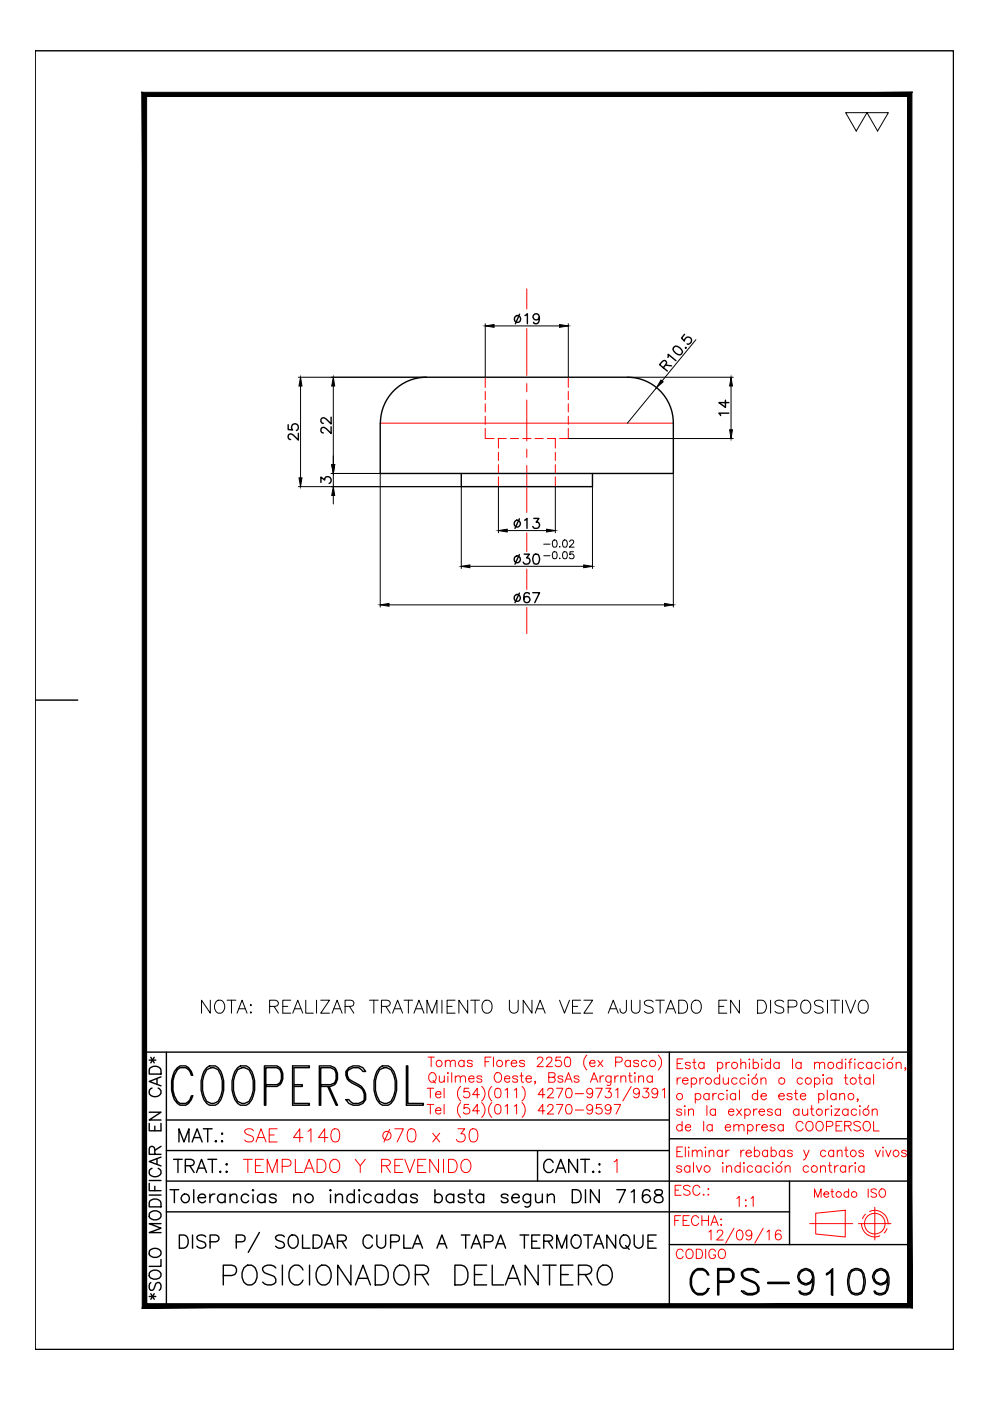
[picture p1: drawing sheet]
<svg xmlns="http://www.w3.org/2000/svg" width="210mm" height="297mm" viewBox="0 0 210 297" stroke-linecap="round" stroke-linejoin="round" font-family="sans-serif">
<!-- layer: CL -->
<path d="M111.7 61.2v4.3M111.7 69.7v9.9M111.7 81.3v1.8M111.7 84.8v8.7M111.7 95.2v1.8M111.7 98.7v9.9M111.7 113v3.9M111.7 120.7v4.3M111.7 128.8v5.5" fill="none" stroke="#f00" stroke-width=".21"/>
<!-- layer: OC -->
<g fill="none" stroke="#f00" stroke-width=".21">
<path d="M102.9 80v2.1M120.5 80v2.1M102.9 83v1.7M102.9 85.6v1.7M102.9 88.2v1.8M102.9 90.8v2.2h1.8M105.6 93h1.7M105.7 93v2M105.7 95.9v1.7M105.7 98.5v1.8M108.2 93h1.8M110.8 93h1.8"/>
<path d="M113.4 93h1.8M116 93h1.8M117.7 93v2M117.7 95.9v1.7M117.7 98.5v1.8M120.5 83v1.7M120.5 85.6v1.7M120.5 88.2v1.8M120.5 90.8v2.2h-1.9M105.7 101.1v2.1M117.7 101.1v2.1"/>
</g>
<!-- layer: 0 -->
<g fill="none" stroke="#000" stroke-width=".3">
<path d="M7.5 10.8h194.7v275.3h-194.7zM80.6 89.7v10.7h62.2v-10.7M142.8 89.7a9.7 9.7 0 0 0-9.8-9.7h-42.6a9.7 9.7 0 0 0-9.7 9.7M97.8 100.4v2.8h27.8v-2.8M7.5 148.4h9M30.6 223.1h162.3v53.7h-162.3zM31.6 238.2v1.5h2.5v-1.5M31.6 235.8h2.5l-2.5 1.7h2.5M31.6 224.8h1.4M31.7 226.5a1.43 1.43 0 0 1 2.4 .4v.8h-2.5zM32 224.2l.7 1.2M32.2 230.7a.94 .94 0 0 0-.6 1 .94 .94 0 0 0 1 .8 1.12 1.12 0 0 0 1.2-.2 1.12 1.12 0 0 0 .2-1.2l-.5-.4"/>
<path d="M32.7 224.2l-.7 1.2M32.8 238.8v.9M33.3 228.7v1.2M34.1 228.3l-2.5 1 2.5 .9M35.3 237.5h106.6M35.3 223.1v53.7M37.6 226.4l.6-.4a2.21 2.21 0 0 1 2.7 2h-.3l-.3-.8-.9-.8h-1.2l-.6 .4a6.1 6.1 0 0 0 0 6.7l.6 .4h1.2l.9-.8 .3-.8h.3a2.08 2.08 0 0 1-3.3 1.6 6.1 6.1 0 0 1 0-7.5zM43.1 239.3h1.9M43.8 226.4l.6-.4a2.22 2.22 0 0 1 2.7 2 6.4 6.4 0 0 1-.9 5.9l-.6 .4a2.22 2.22 0 0 1-2.7-2 6.4 6.4 0 0 1 .9-5.9zM43.8 226.8l1-.4h.6l.8 .4a6.3 6.3 0 0 1 0 6.7l-.8 .4h-.6l-1-.4a6.3 6.3 0 0 1 0-6.7zM44 239.3v2.8M50.4 226.4l.6-.4a2.22 2.22 0 0 1 2.7 2 6.4 6.4 0 0 1-.9 5.9l-.6 .4a2.22 2.22 0 0 1-2.7-2 6.4 6.4 0 0 1 .9-5.9z"/>
<path d="M50.4 226.8l.9-.4h.6l.9 .4a6.3 6.3 0 0 1 0 6.7l-.9 .4h-.6l-.9-.4a6.3 6.3 0 0 1 0-6.7zM56.4 230h2.3l.7-.4 .3-.8v-1.2l-.3-.8-.7-.4h-2.3v7.9h-.3v-8.3h2.6a2.48 2.48 0 0 1 0 4.3h-2.3M62 226h3.6v.4h-3.3v7.5h3.3v.4h-3.6zM62.3 230h1.8v.3h-1.8M68 230h2.1l.9-.4 .3-.8v-1.2l-.3-.8-.9-.4h-2.1v7.9h-.3v-8.3h2.4a2.29 2.29 0 0 1 1.2 3.6l-.3 .4-.9 .3h-2.1M69.5 230.3l1.8 4h.3l-1.8-4M74 226.4a2.41 2.41 0 0 1 3.5 .8h-.6l-.3-.4a2.08 2.08 0 0 0-3 .4v.8l.4 .8 2 1.2a2.94 2.94 0 0 1 1.5 3.1 2.37 2.37 0 0 1-4.2 0h.7l.3 .4a2.02 2.02 0 0 0 2.9-.4 2.39 2.39 0 0 0-1.2-2.8l-1.4-.7a2.16 2.16 0 0 1-1.3-2.4zM80.5 226.4l.6-.4a2.22 2.22 0 0 1 2.7 2 6.4 6.4 0 0 1-.9 5.9l-.6 .4a2.22 2.22 0 0 1-2.7-2 6.4 6.4 0 0 1 .9-5.9zM80.5 226.8l.9-.4h.6l.9 .4a6.3 6.3 0 0 1 0 6.7l-.9 .4h-.6l-.9-.4a6.3 6.3 0 0 1 0-6.7zM86.2 226h.3v7.9h3.3v.4h-3.6zM141.9 223.1v53.7M31.6 250.9v1.5h2.5"/>
<path d="M31.6 253.4h2.5M31.6 250.3h2.5M31.7 257.2a1.49 1.49 0 0 1 2.4 .2 1.33 1.33 0 0 1-.9 1.3 1.33 1.33 0 0 1-1.5-.5zM31.7 254.7a1.43 1.43 0 0 1 2.4 .4v.8h-2.5zM32.2 247.7a.91 .91 0 0 0-.6 1 .91 .91 0 0 0 1 .8 1.12 1.12 0 0 0 1.2-.3 1.12 1.12 0 0 0 .2-1.2l-.5-.3M32.8 244.7v-1.1a.61 .61 0 0 0-1-.4l-.2 .4v1.1h2.5M32.8 251.5v.9M33.3 245.7v1.2M34.1 259.4h-2.5l2.5 1-2.5 .9h2.5M34.1 245.3l-2.5 1 2.5 .9M34.1 243l-1.3 .9M35.3 256.9h132.1"/>
<path d="M35.3 250.4h157.6M35.3 243.9h106.6M36 252.2h1.9M36.8 245.8h1.8M37 252.2v2.8M37.7 245.8v2.8M37.9 242.1v-2.8l1.1 2.8 1.1-2.8v2.8M39.3 247.2l1.6-.2a.66 .66 0 0 0 0-1l-.4-.2h-1.2v2.8M40.2 247.2l1 1.4M40.7 242.1l1.1-2.8 1.1 2.8M41.1 252.2v2.8M41.1 241.2h1.3"/>
<path d="M41.7 248.6l1-2.8 1.1 2.8M42 253.9h1.6a.81 .81 0 0 0-1-.8 .81 .81 0 0 0-.6 1.1 .85 .85 0 0 0 .7 .8 .85 .85 0 0 0 .9-.4M42.1 247.7h1.3M44.1 245.8h1.8M44.5 253.2v1.8M45 245.8v2.8M45.6 253.2a.92 .92 0 0 0-1.1 .7M45.6 242l.2-.1 .1 .1-.1 .1zM46.6 248.5l.1-.2 .1 .2-.1 .1zM47 240.4l.1-.1 .1 .1-.1 .1zM47 242l.1-.1 .1 .1-.1 .1zM47.7 253.5a.9 .9 0 0 0-1.3-.1 .9 .9 0 0 0 0 1.3 .9 .9 0 0 0 1.3-.1"/>
<path d="M47.7 253.2v1.8M47.9 246.9l.2-.2 .1 .2-.1 .1zM47.9 248.5l.2-.2 .1 .2-.1 .1zM48.8 253.7l.6-.5 .7 .1 .1 1.7M48.8 253.2v1.8M52.7 253.5a.88 .88 0 0 0-1.3-.1 .88 .88 0 0 0 0 1.3 .88 .88 0 0 0 1.3-.1M53.7 252.2l.1 .2-.1 .1-.2-.1zM53.7 253.3v1.7M56.2 253.5a.9 .9 0 0 0-1.3-.1 .9 .9 0 0 0 0 1.3 .9 .9 0 0 0 1.3-.1M56.2 253.2v1.8M58.6 253.5a.84 .84 0 0 0-1.5 0l.1 .3 1.2 .4 .2 .4a.84 .84 0 0 1-1.5 0M62.3 253.7l.6-.5 .7 .1 .1 1.7"/>
<path d="M62.3 253.2v1.8M70.1 252.2l.1 .2-.1 .1-.2-.1zM70.1 253.3v1.7M71.1 253.7l.7-.5 .7 .1 .1 1.7M71.1 253.2v1.8M75.1 253.5a.88 .88 0 0 0-1.3-.1 .88 .88 0 0 0 0 1.3 .88 .88 0 0 0 1.3-.1M75.1 252.2v2.8M76.2 252.2l.1 .2-.1 .1-.2-.1zM76.2 253.3v1.7M78.7 253.5a.9 .9 0 0 0-1.3-.1 .9 .9 0 0 0 0 1.3 .9 .9 0 0 0 1.3-.1M81.1 253.5a.88 .88 0 0 0-1.3-.1 .88 .88 0 0 0 0 1.3 .88 .88 0 0 0 1.3-.1M81.1 253.2v1.8"/>
<path d="M83.6 253.5a.9 .9 0 0 0-1.3-.1 .9 .9 0 0 0 0 1.3 .9 .9 0 0 0 1.3-.1M83.6 252.2v2.8M86.1 253.5a.9 .9 0 0 0-1.3-.1 .9 .9 0 0 0 0 1.3 .9 .9 0 0 0 1.3-.1M86.1 253.2v1.8M88.5 253.5a.84 .84 0 0 0-1.4 0l.1 .3 1.2 .4 .1 .4a.84 .84 0 0 1-1.4 0M92.2 253.5a.88 .88 0 0 1 1.3-.1 .88 .88 0 0 1 0 1.3 .88 .88 0 0 1-1.3-.1M92.2 252.2v2.8M96.2 253.5a.9 .9 0 0 0-1.3-.1 .9 .9 0 0 0 0 1.3 .9 .9 0 0 0 1.3-.1M96.2 253.2v1.8M98.6 253.5a.84 .84 0 0 0-1.5 0l.2 .3 1.1 .4 .2 .4a.84 .84 0 0 1-1.5 0M99.2 253.2h1M99.6 252.2v2.3l.2 .4 .5 .1"/>
<path d="M102.5 253.5a.9 .9 0 0 0-1.3-.1 .9 .9 0 0 0 0 1.3 .9 .9 0 0 0 1.3-.1M102.5 253.2v1.8M107.7 253.5a.84 .84 0 0 0-1.4 0l.1 .3 1.2 .4 .1 .4a.84 .84 0 0 1-1.4 0M108.5 253.9h1.6a.68 .68 0 0 0-.5-.7 .89 .89 0 0 0-1.1 1.1 .89 .89 0 0 0 1.6 .3M112.5 253.2v2.1a.75 .75 0 0 1-1.2 .5M112.5 253.5a.9 .9 0 0 0-1.3-.1 .9 .9 0 0 0 0 1.3 .9 .9 0 0 0 1.3-.1M113.6 253.2l.1 1.7 .7 .1 .6-.5M114 243.9v6.5M115 253.2v1.8M116 253.7l.7-.5 .7 .1 .1 .4v1.3M116 253.2v1.8M117.3 246.5a.95 .95 0 0 0-1.5-.5 1.58 1.58 0 0 0 .3 2.6 .97 .97 0 0 0 1.2-.6"/>
<path d="M117.8 248.6l1.1-2.8 1 2.8M118.2 247.7h1.3M121.3 252.2h1a1.46 1.46 0 0 1 .9 1.4 1.46 1.46 0 0 1-.9 1.4h-1zM122.4 245.8v2.8l-1.8-2.8v2.8M123.1 245.8h1.9M124.1 245.8v2.8M124.1 252.2v2.8M125.6 248.5l.2-.2 .1 .2-.1 .1zM127 246.9l.1-.2 .1 .2-.1 .1zM127 248.5l.1-.2 .1 .2-.1 .1zM127.1 252.2v2.8l-1.9-2.8v2.8M130.8 252.2h1.8l-1.3 2.8"/>
<path d="M133.8 252.7l.7-.5v2.8M137.8 252.6a.79 .79 0 0 0-.8-.4 .79 .79 0 0 0-.7 .5 2.08 2.08 0 0 0 .3 2.2 .87 .87 0 0 0 1.3-.4 .87 .87 0 0 0-.6-1.2 .87 .87 0 0 0-1.1 .8M139 252.4l-.2 .5a1.53 1.53 0 0 0 1.4 .6 .76 .76 0 0 1 .4 .9 .76 .76 0 0 1-.7 .6 .93 .93 0 0 1-1.2-.5 .87 .87 0 0 1 .8-1.1l.6-.1a.58 .58 0 0 0 .2-.9l-.4-.2zM141.9 241.4h51M167.4 250.4v13.5M31.6 274.9h1.4M31.7 269.8a1.46 1.46 0 0 1 2.4 .2 1.33 1.33 0 0 1-.9 1.2 1.33 1.33 0 0 1-1.5-.5zM31.7 265.1a1.49 1.49 0 0 1 2.4 .3 1.33 1.33 0 0 1-.9 1.2 1.33 1.33 0 0 1-1.5-.5zM32 271.9a1.12 1.12 0 0 0 0 1.7 .6 .6 0 0 0 .7-.5l.2-.7a.59 .59 0 0 1 .5-.5 .59 .59 0 0 1 .6 .3 1.07 1.07 0 0 1-.2 1.4M32 274.3l.7 1.2M32.7 274.3l-.7 1.2M34.1 267.1v1.4h-2.5"/>
<path d="M38 261.8h1a1.49 1.49 0 0 1 .9 1.4 1.49 1.49 0 0 1-.9 1.4h-1zM40.8 261.8v2.8M43.6 262.2a1.27 1.27 0 0 0-1.8 0 .69 .69 0 0 0 .5 .8l.8 .3a.68 .68 0 0 1 .5 .5 .68 .68 0 0 1-.2 .7 1.21 1.21 0 0 1-1.6-.3M44.5 263.3h1.2a.72 .72 0 0 0 .7-.5 .72 .72 0 0 0-.2-.7l-.5-.3h-1.2v2.8M47.3 270.4h1.8a1.12 1.12 0 0 0 .8-1.8l-.8-.4h-1.8v4.2M50.1 263.3l1.6-.1a.76 .76 0 0 0 0-1.2l-1.6-.2v2.8M51.7 268.8a1.43 1.43 0 0 1 1.4-.6 1.43 1.43 0 0 1 1.2 1.1 2.4 2.4 0 0 1-1 3.1 1.67 1.67 0 0 1-2-1.6v-1zM55 261.3l-2.4 4.2M58.5 268.8a1.84 1.84 0 0 0-2.8 0 1.06 1.06 0 0 0 .8 1.2l1.2 .4a1.02 1.02 0 0 1 .7 .8 1.02 1.02 0 0 1-.3 1 1.95 1.95 0 0 1-2.4-.4M59.9 268.2v4.2M60.3 262.2a1.27 1.27 0 0 0-1.9 0 .68 .68 0 0 0 .6 .8l.8 .3a.7 .7 0 0 1 .2 1.2 1.21 1.21 0 0 1-1.6-.3M61.4 262.2a1.04 1.04 0 0 1 1.1-.3 1.04 1.04 0 0 1 .7 1 1.21 1.21 0 0 1-.3 1.3 1.21 1.21 0 0 1-1.3 .3 1.74 1.74 0 0 1-.2-2.3z"/>
<path d="M64.1 261.8v2.8h1.6M64.2 269.3a1.52 1.52 0 0 0-1.7-1.1 1.52 1.52 0 0 0-1.2 1.6 2.27 2.27 0 0 0 1.2 2.6 1.49 1.49 0 0 0 1.7-1M65.6 268.2v4.2M66.4 261.8h.9a1.49 1.49 0 0 1 1 1.4 1.49 1.49 0 0 1-1 1.4h-.9zM67.4 268.8a1.43 1.43 0 0 1 1.4-.6 1.43 1.43 0 0 1 1.2 1.1 2.4 2.4 0 0 1-1 3.1 1.67 1.67 0 0 1-2-1.6v-1zM68.8 264.6l1-2.8 1.1 2.8M69.2 263.7h1.3M71.6 263.2l1.6-.2a.65 .65 0 0 0 0-1l-1.6-.2v2.8M72.5 263.2l.9 1.4M74.4 268.2v4.2l-2.8-4.2v4.2M75.4 272.4l1.6-4.2 1.5 4.2M76 271h1.9"/>
<path d="M79 262.5a1.03 1.03 0 0 0-1.2-.7 1.03 1.03 0 0 0-.8 1.1 1.34 1.34 0 0 0 1.3 1.7l.7-.6M79.6 268.2h1.3a2.28 2.28 0 0 1 1 3.6l-.4 .4-.6 .2h-1.3zM79.9 261.8v2a.94 .94 0 0 0 .9 .8 .94 .94 0 0 0 1-.8v-2M82.8 263.3l1.6-.1a.76 .76 0 0 0 0-1.2l-1.6-.2v2.8M83.9 268.8a1.44 1.44 0 0 1 1.4-.6 1.44 1.44 0 0 1 1.2 1.1 2.36 2.36 0 0 1-1 3.1 1.94 1.94 0 0 1-2-2.6zM85.6 261.8v2.8h1.6M87.5 264.6l1-2.8 1.1 2.8M87.9 263.7h1.3M88.1 270.2h1.8l.6-.2a.97 .97 0 0 0 0-1.6l-.6-.2h-1.8v4.2M89.5 270.2l1.4 2.2M92.6 264.6l1.1-2.8 1.1 2.8M93 263.7h1.3"/>
<path d="M96.4 268.2h1.4a2.28 2.28 0 0 1 1 3.6l-.4 .4-.6 .2h-1.4zM97.8 261.8h1.8M98.7 261.8v2.8M99.9 264.6l1.1-2.8 1 2.8M100.3 263.7h1.3M100.6 270.2h1.6M102.7 263.3l1.6-.1a.73 .73 0 0 0 .2-.8 .73 .73 0 0 0-.6-.6h-1.2v2.8M103.2 268.2h-2.6v4.2h2.6M104.4 268.2v4.2h2.4M105.1 264.6l1-2.8 1.1 2.8M105.5 263.7h1.3M107.2 272.4l1.6-4.2 1.5 4.2"/>
<path d="M107.8 271h1.9M110.3 261.8h1.8M111.2 261.8v2.8M112.7 263.2h1.1M114.1 268.2v4.2l-2.7-4.2v4.2M114.5 261.8h-1.8v2.8h1.8M115.1 268.2h2.8M115.3 263.2h1.2a.73 .73 0 0 0 .7-.8l-.3-.4-.4-.2h-1.2v2.8M116.2 263.2l1 1.4M116.5 268.2v4.2M118 264.6v-2.8l1.1 2.8 1.1-2.8v2.8M118.9 270.2h1.6"/>
<path d="M121.5 268.2h-2.6v4.2h2.6M121.6 262a1.04 1.04 0 0 1 1.6 .9 1.29 1.29 0 0 1-1.3 1.7 1.61 1.61 0 0 1-.3-2.6zM122.7 270.2h1.7l.6-.2a.91 .91 0 0 0 0-1.6l-.6-.2h-1.7v4.2M123.8 261.8h1.8M124.1 270.2l1.3 2.2M124.7 261.8v2.8M125.9 264.6l1-2.8 1.1 2.8M126.3 263.7h1.3M127 268.8a1.43 1.43 0 0 1 1.4-.6 1.43 1.43 0 0 1 1.2 1.1 2.4 2.4 0 0 1-1 3.1 1.67 1.67 0 0 1-2-1.6v-1zM130.5 261.8v2.8l-1.8-2.8v2.8M131.7 262.2a1.04 1.04 0 0 1 1.2-.3 1.04 1.04 0 0 1 .7 1 1.34 1.34 0 0 1-1.4 1.7l-.2-.1a1.62 1.62 0 0 1-.3-2.3zM132.6 264.1l.8 .8"/>
<path d="M134.5 261.8v2a.94 .94 0 0 0 .9 .8 .94 .94 0 0 0 .9-.8v-2M137.4 263.2h1M139.1 261.8h-1.7v2.8h1.7M141.9 263.9h51M146.9 269.8a1.89 1.89 0 0 1 1.9-.9 1.89 1.89 0 0 1 1.5 1.4h-.3l-.2-.5a1.8 1.8 0 0 0-2.4-.3 3.3 3.3 0 0 0 0 4.5 1.8 1.8 0 0 0 2.4-.3l.2-.5h.3a1.9 1.9 0 0 1-1.8 1.4 1.9 1.9 0 0 1-1.9-1.4 3.7 3.7 0 0 1 .3-3.4zM152.4 271.6h2.2l.5-.2 .2-.6v-.8l-.2-.5-.5-.2h-2.2v5.2h-.2v-5.5h2.4a1.51 1.51 0 0 1 1.1 1.4 1.51 1.51 0 0 1-1.1 1.5h-2.2M157.2 269.8a2.43 2.43 0 0 1 3.7 0h-.5a2.04 2.04 0 0 0-2.9 0v.5l.2 .5a7.1 7.1 0 0 1 2.9 1.6l.3 .5v.8a2.45 2.45 0 0 1-3.7 0h.5a1.96 1.96 0 0 0 2.9 0 1.52 1.52 0 0 0-1-1.8 2.81 2.81 0 0 1-2.4-1.6zM162.8 271.9h4.5v.2h-4.5zM169.4 271.1l.5 .8 .8 .2 1.1-.2 .5-.8M169.4 270.3l.5-.8 .8-.2 1.1 .2 .5 .8M169.6 274l.8 .2 1.4-.2M170.4 269.3a1.58 1.58 0 0 0-.8 2.3l.8 .5"/>
<path d="M171.3 269.3l.8 .5 .2 1v1.3l-.2 1.4-.6 .7M172.3 271.6a1.73 1.73 0 0 1-2.6 .4 1.73 1.73 0 0 1 0-2.6 1.73 1.73 0 0 1 2.6 .4l.3 1v1.3l-.3 1.4a1.78 1.78 0 0 1-2.7 .7l-.2-.5h.2l.3 .5M172.3 270.8l-.2 .8-.8 .5M175.2 270l.5-.2 .8-.8v5.5h-.2v-5l-1.1 .8zM180.5 269.3a1.74 1.74 0 0 1 2.6 .7 4.4 4.4 0 0 1-.5 4.2 1.79 1.79 0 0 1-2.6-.7l-.3-2.1 .3-1.4zM180.5 274l.8 .2 1.3-.2M180.5 269.5l.8-.2 1.3 .2M180.8 269.3a4.2 4.2 0 0 0 0 4.9M182.4 269.3a4.4 4.4 0 0 1 0 4.9M185.3 271.1a1.58 1.58 0 0 0 2.4 .8l.5-.8M185.3 270.3a1.58 1.58 0 0 1 2.4-.8l.5 .8M185.6 274l.8 .2 1.3-.2"/>
<path d="M186.4 269.3a1.58 1.58 0 0 0-.8 2.3l.8 .5M187.1 269.3l.8 .5a5.2 5.2 0 0 1-.5 4.4M188.2 271.6a1.73 1.73 0 0 1-2.6 .4 1.73 1.73 0 0 1 0-2.6 1.73 1.73 0 0 1 2.6 .4 4.8 4.8 0 0 1-.5 4.4l-.8 .3h-.5l-.8-.3-.3-.5h.3l.2 .5M188.2 270.8l-.3 .8-.8 .5"/>
<circle cx="39.3" cy="254.1" r=".91"/>
<circle cx="65.5" cy="254.1" r=".92"/>
</g>
<!-- layer: FI -->
<path d="M80.6 89.7h62.2" fill="none" stroke="#f00" stroke-width=".21"/>
<!-- layer: 0 -->
<path d="M30.2 19.6l.9 .9 162.3-.9zM31.1 20.5l162.3-.9-1 .9zM192.4 20.5l1 256.8v-257.7zM192.4 20.5l1 256.8-1-.9zM30.2 277.3h163.2l-1-.9zM30.2 277.3l.9-.9h161.3zM30.2 19.6v257.7l.9-.9zM30.2 19.6l.9 .9v255.9z" fill="#000" stroke="#000" stroke-width=".21"/>
<!-- layer: CO -->
<g fill="none" stroke="#000" stroke-width=".21">
<path d="M179.3 23.9h4.5l-2.3 3.9zM183.8 23.9h4.6l-2.3 3.9zM63.3 80h27M102.9 68.6v11.3M104.7 69.1h13.9M120.5 68.6v11.3M133.1 80h22.4M147.5 72l-7.1 8.7M63.7 81.8v19.5M70.7 81.8v16.7M120.6 93h34.9M139.2 82.2l-6.2 7.5"/>
<path d="M155 81.8v9.3M63.3 103.2h34.4M70.2 100.4h10.4M70.7 100.4v2.8M70.7 105v1.9M80.6 100.4v28.3M97.8 103.2v17.3M105.7 103.2v9.8M107.5 112.5h8.4M117.7 103.2v9.8M125.6 103.2v17.3M142.8 100.4v28.3"/>
<path d="M82.5 128.2h58.4M99.6 120.1h24.2M44.6 212.1v2.7l-1.9-2.7v2.7M45.8 212.4a1.04 1.04 0 0 1 1.2-.3 1.04 1.04 0 0 1 .6 1 1.23 1.23 0 0 1-.3 1.3 1.23 1.23 0 0 1-1.3 .3 1.65 1.65 0 0 1-.2-2.3zM48.1 212.1h1.9M49.1 212.1v2.7M50.3 214.8l1-2.7 1.1 2.7M50.6 213.9h1.4M53.1 213.1l.1-.1 .1 .1-.1 .1zM53.1 214.7l.1-.1 .1 .1-.1 .1zM57.2 213.4h1.1a.73 .73 0 0 0 .7-.8l-.3-.4-.4-.1h-1.1v2.7M58.1 213.4l.9 1.4"/>
<path d="M60 213.4h1M61.7 212.1h-1.7v2.7h1.7M62.1 214.8l1-2.7 1.1 2.7M62.5 213.9h1.3M64.8 212.1v2.7h1.6M67.1 212.1v2.7M68 212.1h1.9l-1.9 2.7h1.9M70.4 214.8l1.1-2.7 1 2.7M70.8 213.9h1.3M73.2 213.4l1.6-.2a.66 .66 0 0 0 0-1l-1.6-.1v2.7M74.1 213.4l.9 1.4M78.3 212.1h1.9"/>
<path d="M79.3 212.1v2.7M80.9 213.4l1.5-.2a.61 .61 0 0 0 0-1l-1.5-.1v2.7M81.8 213.4l.9 1.4M83.2 214.8l1.1-2.7 1.1 2.7M83.7 213.9h1.3M85.7 212.1h1.8M86.6 212.1v2.7M87.8 214.8l1-2.7 1.1 2.7M88.2 213.9h1.3M90.5 214.8v-2.7l1.1 2.7 1-2.7v2.7M93.7 212.1v2.7M94.8 213.4h1.1"/>
<path d="M96.5 212.1h-1.7v2.7h1.7M99.2 212.1v2.7l-1.9-2.7v2.7M99.8 212.1h1.9M100.7 212.1v2.7M102.5 212.4a1.04 1.04 0 0 1 1.1-.3 1.04 1.04 0 0 1 .7 1 1.21 1.21 0 0 1-.2 1.4 1.21 1.21 0 0 1-1.4 .2 1.77 1.77 0 0 1-.2-2.3zM108 212.1v2a.95 .95 0 0 0 .9 .7 .95 .95 0 0 0 1-.7v-2M112.8 212.1v2.7l-1.9-2.7v2.7M113.5 214.8l1-2.7 1.1 2.7M113.8 213.9h1.4M118.6 212.1l1.1 2.7 1-2.7M121.4 213.4h1.1M123.1 212.1h-1.7v2.7h1.7"/>
<path d="M123.8 212.1h1.9l-1.9 2.7h1.9M129 214.8l1-2.7 1.1 2.7M129.3 213.9h1.4M132.8 212.1v2.1a.72 .72 0 0 1-.8 .6 .72 .72 0 0 1-.5-.9M133.9 212.1v2a.92 .92 0 0 0 .9 .7 .92 .92 0 0 0 .9-.7v-2M138.5 212.4a1.25 1.25 0 0 0-1.9 0 .68 .68 0 0 0 .6 .8l.8 .3a.67 .67 0 0 1 .5 .5 .67 .67 0 0 1-.3 .7 1.35 1.35 0 0 1-1.6-.3M139 212.1h1.9M140 212.1v2.7M141.2 214.8l1-2.7 1.1 2.7M141.5 213.9h1.3M143.9 212.1h.9a1.46 1.46 0 0 1 1 1.3 1.46 1.46 0 0 1-1 1.4h-.9zM146.8 212.4a1.04 1.04 0 0 1 1.2-.3 1.04 1.04 0 0 1 .7 1 1.19 1.19 0 0 1-.3 1.3 1.19 1.19 0 0 1-1.3 .3 1.71 1.71 0 0 1-.3-2.3z"/>
<path d="M152.4 213.4h1.1M154.1 212.1h-1.7v2.7h1.7M156.8 212.1v2.7l-1.9-2.7v2.7M160.6 212.1h1a1.46 1.46 0 0 1 .9 1.3 1.46 1.46 0 0 1-.9 1.4h-1zM163.4 212.1v2.7M166.2 212.4a1.25 1.25 0 0 0-1.9 0 .77 .77 0 0 0 .6 .8l.8 .3a.67 .67 0 0 1 .5 .5 .67 .67 0 0 1-.3 .7 1.35 1.35 0 0 1-1.6-.3M167.1 213.5l1.6-.1a.76 .76 0 0 0 0-1.2l-1.6-.1v2.7M170 212.4a1.04 1.04 0 0 1 1.2-.3 1.04 1.04 0 0 1 .7 1 1.23 1.23 0 0 1-.3 1.3 1.23 1.23 0 0 1-1.3 .3 1.77 1.77 0 0 1-.3-2.3zM174.5 212.4a1.21 1.21 0 0 0-1.8 0 .69 .69 0 0 0 .5 .8l.8 .3a.67 .67 0 0 1 .5 .5 .67 .67 0 0 1-.2 .7 1.27 1.27 0 0 1-1.6-.3M175.4 212.1v2.7M176.1 212.1h1.9M177.1 212.1v2.7"/>
<path d="M178.6 212.1v2.7M179.3 212.1l1.1 2.7 1-2.7M182.2 212.4a1.04 1.04 0 0 1 1.2-.3 1.04 1.04 0 0 1 .7 1 1.23 1.23 0 0 1-.3 1.3 1.23 1.23 0 0 1-1.3 .3 1.77 1.77 0 0 1-.3-2.3z"/>
</g>
<g fill="#000" stroke="#000" stroke-width=".21">
<path d="M102.9 69.1l1.8-.3v.6zM118.6 68.8l1.9 .3-1.9 .3zM63.7 80l.3 1.8h-.6zM70.7 80l.3 1.8h-.7zM70.3 98.5h.7l-.3 1.9zM140.1 80.6l.5 .4-1.4 1.2zM154.7 91.1h.6l-.3 1.9zM155 80l.3 1.8h-.6zM63.4 101.3h.6l-.3 1.9zM70.7 103.2l.3 1.8h-.7zM97.8 120.1l1.8-.3v.6zM105.7 112.5l1.8-.3v.6z"/>
<path d="M115.9 112.2l1.8 .3-1.8 .3zM123.8 119.8l1.8 .3-1.8 .3zM80.6 128.2l1.9-.3v.6zM140.9 127.9l1.9 .3-1.9 .3z"/>
</g>
<g fill="none" stroke="#000" stroke-width=".3">
<path d="M110.2 66.6l-.9 2M111.3 66.9l.5-.4v2.1M114.4 67.2a.68 .68 0 0 1-.9 .7 .68 .68 0 0 1-.4-1.1 .68 .68 0 0 1 1.1 0 1.72 1.72 0 0 1-.2 1.8 .62 .62 0 0 1-.9-.3M140.6 77.9l.6-.6 .1-.5a.45 .45 0 0 0-.6-.3l-.9 .8 1.7 1.4M141.1 77.4l1.3 .2M141.6 75.8l.1-.7 1.6 1.4M142.9 73.5a1.16 1.16 0 0 1 1.7 .8 .65 .65 0 0 1-.1 .7 .65 .65 0 0 1-.7 .2 1.84 1.84 0 0 1-1.1-1.2zM145.1 70.9l-.6 .8 .6 .6a.76 .76 0 0 1 .7-.9 .76 .76 0 0 1 .8 .9 .76 .76 0 0 1-.9 .6M145.3 73.7l.2 .1h-.2zM61.1 90.1v1l.9 .1a.75 .75 0 0 1 0-1.2 .75 .75 0 0 1 1.2 .2 .75 .75 0 0 1-.4 1.1M63.3 91.9v1.4l-1.1-1a.64 .64 0 0 0-.6-.3 .64 .64 0 0 0-.5 .4l.1 .6 .4 .2M70.2 90.5v1.4l-1-1a.72 .72 0 0 0-.9-.2l-.3 .3v.4l.3 .3 .3 .1"/>
<path d="M70.2 88.4v1.5l-1-1a.72 .72 0 0 0-.9-.2l-.3 .3v.4l.3 .3 .3 .1M153.8 84.9v1.5l-1.4-1h2.1M154.5 87.6h-2.1l.4 .5M68 102.3v-1.2l.8 .7a.72 .72 0 0 1 1.1-.7 .72 .72 0 0 1 .1 1.3l-.2 .1M110.1 110l-.9 2M110.1 117.6l-.9 2M111.1 117.5h1.1l-.6 .8a.68 .68 0 0 1 .8 .8 .68 .68 0 0 1-1 .5l-.3-.1-.2-.3M111.2 110.3l.5-.4v2.1M113.2 109.9h1.1l-.6 .8a.68 .68 0 0 1 .7 .8 .68 .68 0 0 1-.9 .5l-.3-.1-.2-.3M113.3 117.6a.73 .73 0 0 1 1 .3 1.75 1.75 0 0 1-.2 1.6 .71 .71 0 0 1-1-.3 1.66 1.66 0 0 1 .2-1.6zM110.1 125.7l-.9 2.1M112.2 126a.62 .62 0 0 0-.8-.3 1.71 1.71 0 0 0 0 2 .66 .66 0 0 0 .9-.3 .66 .66 0 0 0-.4-.9 .66 .66 0 0 0-.8 .6"/>
<path d="M113 125.7h1.4l-1 2.1"/>
<circle cx="109.7" cy="67.6" r=".72"/>
<circle cx="109.7" cy="111" r=".71"/>
<circle cx="109.7" cy="118.6" r=".71"/>
<circle cx="109.7" cy="126.7" r=".71"/>
</g>
<!-- layer: 0-CO -->
<path d="M115.3 117.8h1.3M115.3 115.4h1.3M117.3 117h.6l.1 .2 .1 .6-.2 .6h-.6l-.1-.2-.1-.6zM117.3 114.6a.48 .48 0 0 1 .7 .2l.1 .6-.2 .6h-.6l-.2-.6zM118.7 118.3v.2zM118.7 115.9v.1zM119.5 117h.6l.1 .2 .1 .6-.2 .6h-.6l-.1-.2-.1-.6zM119.5 114.6a.47 .47 0 0 1 .7 .2l.1 .6-.2 .6h-.6l-.2-.6zM120.8 114.9l.3-.4h.3l.2 .3v.3l-.9 .9h1M121.6 117h-.7l-.1 .6a.54 .54 0 0 1 .8 0 .54 .54 0 0 1-.1 .8 .54 .54 0 0 1-.8-.2" fill="none" stroke="#000" stroke-width=".21"/>
<!-- layer: 1 -->
<g fill="none" stroke="#f00" stroke-width=".21">
<path d="M90.6 230.7h1.4M90.6 234.2h1.4M90.7 224.1h1.4M91.2 230.7v2.1M91.2 234.2v2M91.3 227.5a.98 .98 0 0 1 1.1 .4 .98 .98 0 0 1-.1 1.3 .75 .75 0 0 1-.9 .2 .75 .75 0 0 1-.5-.7 1.18 1.18 0 0 1 .4-1.2zM91.4 224.1v2.1M91.8 229.1l.5 .5M92.3 232h1.2a.62 .62 0 0 0-.9-.5 .62 .62 0 0 0-.2 1 .6 .6 0 0 0 1.1 0M92.3 235.4h1.2a.6 .6 0 0 0-.7-.6 .6 .6 0 0 0-.5 .8 .63 .63 0 0 0 .5 .6 .63 .63 0 0 0 .7-.3M93.1 228.1l.1 1.3 .5 .1 .5-.4M94.2 230.7v2.1"/>
<path d="M94.2 234.2v2M94.2 228.1v1.4M94.4 225.2l.5-.4 .5 .1 .1 1.3M94.4 224.8v1.4M95 227.4l.1 .1-.1 .1zM95 228.2v1.3M95.5 225.2l.4-.4 .5 .1 .1 1.3M95.8 227.4v2.1M96.5 228.5l.5-.4 .5 .1 .1 1.3M96.5 228.1v1.4M97.6 228.5l.5-.4 .5 .1 .1 1.3M97.7 230.3a2.08 2.08 0 0 0 0 3.1"/>
<path d="M97.7 233.8a2.13 2.13 0 0 0 0 3.1M98.4 225.1a.66 .66 0 0 0-1-.1 .66 .66 0 0 0 0 1 .66 .66 0 0 0 1-.1M98.4 224.8v1.4M99.4 228.7h1.1a.62 .62 0 0 0-.9-.5 .62 .62 0 0 0-.1 1 .6 .6 0 0 0 1 0M99.4 230.7h-1v.9a.73 .73 0 0 1 1 0 .73 .73 0 0 1-.1 1 .73 .73 0 0 1-1-.2M99.4 234.2h-1v.8a.72 .72 0 0 1 1 0 .72 .72 0 0 1-.1 1.1 .72 .72 0 0 1-1-.3M100.1 225.1a.6 .6 0 0 0-1 0l.3 .3 .6 .2 .1 .3a.6 .6 0 0 1-1 0M101.7 232.1h-1.5l1-1.4v2.1M101.7 235.5h-1.5l1-1.3v2M102.1 230.3a2 2 0 0 1 0 3.1M102.1 233.8a2.04 2.04 0 0 1 0 3.1M102.2 228.4a.6 .6 0 0 0-1.1 0l.3 .3 .7 .2 .1 .3a.6 .6 0 0 1-1.1 0"/>
<path d="M102.8 225.1h.8M104.1 224.1h-1.3v2.1M104.3 230.3a2.08 2.08 0 0 0 0 3.1M104.3 233.8a2.13 2.13 0 0 0 0 3.1M104.6 224.1v2.1M105.2 230.8a.69 .69 0 0 1 .9 .3 1.77 1.77 0 0 1-.2 1.6 .68 .68 0 0 1-.9-.3 1.73 1.73 0 0 1 .2-1.6zM105.2 227.5a1.02 1.02 0 0 1 1.2 .7 1.02 1.02 0 0 1-.6 1.3h-.4a1.19 1.19 0 0 1-.2-2zM105.2 234.3a.64 .64 0 0 1 .9 .2 1.73 1.73 0 0 1-.2 1.6 .68 .68 0 0 1-.9-.3 1.66 1.66 0 0 1 .2-1.5zM106.9 228.7h1.2a.62 .62 0 0 0-.9-.5 .62 .62 0 0 0-.2 1 .6 .6 0 0 0 1.1 0M107.1 231.1l.5-.4v2.1M107.1 234.5l.5-.3v2M107.2 224.8v1.4"/>
<path d="M108 224.8a.64 .64 0 0 0-.8 .6M108.4 225.4h1.2a.63 .63 0 0 0-.9-.5 .63 .63 0 0 0-.2 1 .64 .64 0 0 0 1.1 0M109 231.1l.5-.4v2.1M109 234.5l.5-.3v2M109.7 228.4a.6 .6 0 0 0-1 0l.3 .3 .7 .2v.3a.6 .6 0 0 1-1 0M110.3 228.1h.6M110.5 227.4v1.7l.1 .3 .4 .1M110.7 230.3a2.08 2.08 0 0 1 0 3.1M110.7 233.8a2.13 2.13 0 0 1 0 3.1M111.2 225.1a.63 .63 0 0 0-1.1 0l.3 .3 .7 .2 .1 .3a.63 .63 0 0 1-1.1 0M111.5 228.7h1.2a.62 .62 0 0 0-.9-.5 .62 .62 0 0 0-.2 1 .6 .6 0 0 0 1.1 0M113.6 229.4h-.3l.1-.2 .2 .2-.3 .4"/>
<path d="M113.9 224.6l.1-.3 .3-.2 .6 .1 .2 .3-.3 .7-1 1h1.4M115.5 232.1h-1.4l1-1.4v2.1M115.5 235.5h-1.4l1-1.3v2M115.9 224.6l.1-.3 .3-.2 .6 .2a.72 .72 0 0 1-.1 .9l-1 1h1.4M116.1 231.2l.1-.3 .3-.2 .7 .2a.72 .72 0 0 1-.2 .9l-1 1h1.4M116.1 234.7l.1-.3 .3-.2h.4l.3 .2a.72 .72 0 0 1-.2 .9l-1 .9h1.4M116.3 228.4l1.2-.1 .2-.3-.1-.4-.4-.2h-.9v2.1h.9a.53 .53 0 0 0 .5-.6 .53 .53 0 0 0-.5-.5M118 230.7h1.4l-1 2.1M118 234.2h1.4l-1 2M118.9 224.1h-1l-.1 .9a.74 .74 0 0 1 1.1 0 .74 .74 0 0 1-.1 1.1 .74 .74 0 0 1-1.1-.3M119.4 228.4a.6 .6 0 0 0-1.1 0l.3 .3 .7 .2 .1 .3a.6 .6 0 0 1-1.1 0M119.8 229.5l.7-2.1 .8 2.1"/>
<path d="M119.9 224.2a.68 .68 0 0 1 1 .3 1.95 1.95 0 0 1-.2 1.6 .68 .68 0 0 1-.9-.3 1.56 1.56 0 0 1 .1-1.6zM120.1 228.8h.9M120.2 230.8a.68 .68 0 0 1 1 .3 1.02 1.02 0 0 1-.7 1.7 1.11 1.11 0 0 1-.5-1.7zM120.2 234.3a.63 .63 0 0 1 1 .2 1.02 1.02 0 0 1-.7 1.7 1.11 1.11 0 0 1-.5-1.7zM122 231.9h1.7M122 235.3h1.7M122.8 228.4a.6 .6 0 0 0-1.1 0l.3 .3 .7 .2 .1 .3a.6 .6 0 0 1-1.1 0M124.4 223.7a2.14 2.14 0 0 0 0 3.1M125 225.4h1.2a.62 .62 0 0 0-.9-.5 .62 .62 0 0 0-.2 1 .6 .6 0 0 0 1.1 0M125.2 229.5l.8-2.1 .8 2.1M125.5 228.8h1M125.7 231.4a.64 .64 0 0 1-.9 .5 .64 .64 0 0 1-.3-1 .64 .64 0 0 1 1.1 .1 1.9 1.9 0 0 1-.2 1.7 .62 .62 0 0 1-.9-.2"/>
<path d="M125.7 234.8a.64 .64 0 0 1-.9 .6 .64 .64 0 0 1-.3-1 .64 .64 0 0 1 1.1 .1 1.85 1.85 0 0 1-.2 1.6 .66 .66 0 0 1-.9-.2M126.3 230.7h1.4l-1 2.1M126.8 224.8l1 1.4M127.2 228.1v1.4M127.5 234.2h-1l-.1 .8a.72 .72 0 0 1 1.1 0 .72 .72 0 0 1-.1 1.1 .72 .72 0 0 1-1.1-.3M127.8 224.8l-1 1.4M128 228.1a.65 .65 0 0 0-.8 .6M128.5 230.7h1.1l-.6 .8a.66 .66 0 0 1 .6 .8 .66 .66 0 0 1-.9 .5l-.2-.1-.2-.3M129.6 228.1l-.1 1.8a.54 .54 0 0 1-.8 .2M129.6 228.4a.64 .64 0 0 0-1-.1 .64 .64 0 0 0 0 1 .64 .64 0 0 0 1-.1M129.6 234.8a.63 .63 0 0 1-.9 .6 .63 .63 0 0 1-.3-.9 .63 .63 0 0 1 1 0 1.69 1.69 0 0 1-.1 1.6 .66 .66 0 0 1-.9-.2M130.2 234.2h1.4l-1 2"/>
<path d="M130.4 228.1v1.4M130.5 231.1l.5-.4v2.1M130.5 225.2h.9a.53 .53 0 0 0 .5-.5 .53 .53 0 0 0-.5-.6h-.9v2.1M131.1 228.1a.64 .64 0 0 0-.7 .6M131.6 228.5a.68 .68 0 0 1 1-.3l.1 1.3M131.6 228.1v1.4M133.3 228.1h.7M133.5 227.4v1.7l.2 .3 .3 .1M133.7 225.1a.66 .66 0 0 0-1-.1 .66 .66 0 0 0 0 1 .66 .66 0 0 0 1-.1M133.7 224.8v1.4M133.8 230.3l-1.7 3.1M134.5 227.5h.2z"/>
<path d="M134.6 228.2v1.3M135.4 225.1a.6 .6 0 0 0-1.1 0l.3 .3 .7 .2 .1 .3a.6 .6 0 0 1-1.1 0M135.4 228.5l.5-.4 .5 .1 .1 1.3M135.4 228.1v1.4M135.6 231.4a.64 .64 0 0 1-.9 .5 .64 .64 0 0 1-.2-1 .64 .64 0 0 1 1 .1 1.9 1.9 0 0 1-.2 1.7 .64 .64 0 0 1-.9-.2M136.5 230.7h1l-.6 .8a.68 .68 0 0 1 .5 1.1 .68 .68 0 0 1-1.2-.2M137.1 225.1a.64 .64 0 0 0-.9-.1 .64 .64 0 0 0 0 1 .64 .64 0 0 0 .9-.1M138.3 228.4a.66 .66 0 0 0-1-.1 .66 .66 0 0 0 0 1 .66 .66 0 0 0 1-.1M138.3 228.1v1.4M139.5 231.4a.63 .63 0 0 1-.9 .6 .63 .63 0 0 1-.3-1 .63 .63 0 0 1 1 0 1.72 1.72 0 0 1-.1 1.7 .62 .62 0 0 1-.9-.2M139.6 223.7a2.14 2.14 0 0 1 0 3.1M140.4 231.1l.5-.4v2.1"/>
<path d="M143.6 225.5h.7M143.6 228.5v1.4M144.3 228.5a.6 .6 0 0 0-.7 .6M144.5 235.4a.7 .7 0 0 0-1.1 0l.2 .2 .8 .3 .1 .3a.64 .64 0 0 1-1.1 0M144.6 238.7a.66 .66 0 0 0-1-.1 .66 .66 0 0 0 0 1 .66 .66 0 0 0 1-.1M144.6 237.8v2M144.7 229.1h1.2a.64 .64 0 0 0-1-.4 .64 .64 0 0 0 .1 1.1 .59 .59 0 0 0 .9-.2M144.8 224.5h-1.2v2.1h1.2M145.2 234.4v.2l-.1-.1zM145.2 235.2v1.3M145.3 239h1.1a.62 .62 0 0 0-.8-.5 .62 .62 0 0 0-.2 1 .6 .6 0 0 0 1 0M146 235.5l.4-.4 .6 .1v1.3"/>
<path d="M146 235.1v1.4M146.4 225.5a.65 .65 0 0 0-1.1 0l.1 .2 .9 .3 .1 .3a.6 .6 0 0 1-1.1 0M146.6 228.8a.65 .65 0 0 1 .9-.1 .65 .65 0 0 1 0 1 .65 .65 0 0 1-.9-.1M146.6 228.5v2.1M146.9 225.2h.6M147.2 224.5v1.7v.3l.4 .1M147.4 232.1a.66 .66 0 0 1 1-.1 .66 .66 0 0 1 0 1 .66 .66 0 0 1-1-.1M147.4 231.8v2.1M148.4 228.5v1.4M149.2 228.5a.66 .66 0 0 0-.8 .6M149.2 237.8v2M149.3 225.5a.66 .66 0 0 0-1-.1 .66 .66 0 0 0 0 1 .66 .66 0 0 0 1-.1"/>
<path d="M149.3 225.2v1.4M149.9 234.4v2.1M150.3 232.1a.65 .65 0 0 0-.9-.1 .65 .65 0 0 0 0 1 .65 .65 0 0 0 .9-.1M150.3 231.8v1.4M151 238.7a.65 .65 0 0 0-.9-.1 .65 .65 0 0 0 0 1 .65 .65 0 0 0 .9-.1M151 238.4v1.4M151.1 231.8v1.4M151.7 235.4a.65 .65 0 0 0-1-.1 .65 .65 0 0 0 0 1 .65 .65 0 0 0 1-.1M151.7 235.1v1.4M151.9 231.8a.6 .6 0 0 0-.8 .6M152.1 225.5a.65 .65 0 0 1 1-.1 .65 .65 0 0 1 0 1 .65 .65 0 0 1-1-.1M152.1 225.2v2.1"/>
<path d="M152.6 228.8a.66 .66 0 0 0-1-.1 .66 .66 0 0 0 0 1 .66 .66 0 0 0 1-.1M152.6 227.8v2.1M153.3 228.5l.2 1.3 .4 .1 .5-.4M153.5 232.1a.66 .66 0 0 0-1-.1 .66 .66 0 0 0 0 1 .66 .66 0 0 0 1-.1M153.8 239h1.1a.62 .62 0 0 0-.9-.5 .62 .62 0 0 0-.1 1 .6 .6 0 0 0 1 0M153.9 225.2v1.4M154.1 231.1v.2l-.1-.1zM154.1 231.9v1.3M154.4 235.7h1.2a.62 .62 0 0 0-.9-.5 .62 .62 0 0 0-.2 1 .6 .6 0 0 0 1.1 0M154.4 228.5v1.4M154.7 225.2a.66 .66 0 0 0-.8 .6M155.6 238.8l.5-.4 .5 .1v1.3"/>
<path d="M155.6 238.4v1.4M156 232.1a.65 .65 0 0 0-1-.1 .65 .65 0 0 0 0 1 .65 .65 0 0 0 1-.1M156 231.8v1.4M156.2 235.1l1 1.4M156.3 228.8a.65 .65 0 0 0-1-.1 .65 .65 0 0 0 0 1 .65 .65 0 0 0 1-.1M156.6 238.8l.6-.4 .4 .1 .1 1.3M156.8 231.1v2.1M157.1 225.6a.68 .68 0 0 1 .9-.3l.1 1.3M157.1 224.5v2.1M157.2 235.1l-1 1.4M157.9 235.4a.66 .66 0 0 1 1-.1 .66 .66 0 0 1 0 1 .66 .66 0 0 1-1-.1M157.9 235.1v2.1"/>
<path d="M158 228.8a.66 .66 0 0 0-.9-.1 .66 .66 0 0 0 0 1 .66 .66 0 0 0 .9-.1M158.5 238.7a.66 .66 0 0 1 1-.1 .66 .66 0 0 1 0 1 .66 .66 0 0 1-1-.1M158.5 238.4v2.1M158.7 227.8v.2l-.1-.1zM158.7 228.6v1.3M158.9 224.5v.2zM158.9 225.3v1.3M159.7 225.5a.65 .65 0 0 1 .9-.1 .65 .65 0 0 1 0 1 .65 .65 0 0 1-.9-.1M159.7 224.5v2.1M159.8 235.1v1.4M160.4 238.4v1.4M160.5 227.7l-.4 .5"/>
<path d="M160.5 235.1a.64 .64 0 0 0-.7 .6M160.6 232.1a.65 .65 0 0 0-.9-.1 .65 .65 0 0 0 0 1 .65 .65 0 0 0 .9-.1M160.6 231.1v2.1M160.9 235.7h1.2a.64 .64 0 0 0-1-.4 .64 .64 0 0 0 .1 1.1 .57 .57 0 0 0 .9-.2M161.1 238.4a.6 .6 0 0 0-.7 .6M161.3 228.9l.5-.4 .5 .1 .1 1.3M161.3 232.4h1.2a.62 .62 0 0 0-.9-.5 .62 .62 0 0 0-.2 1 .6 .6 0 0 0 1.1 0M161.3 228.5v1.4M161.5 239h1.2a.64 .64 0 0 0-1-.4 .64 .64 0 0 0 .1 1.1 .59 .59 0 0 0 .9-.2M161.5 224.5v.2zM161.5 225.3v1.3M163.4 225.5a.66 .66 0 0 0-1-.1 .66 .66 0 0 0 0 1 .66 .66 0 0 0 1-.1"/>
<path d="M163.4 224.5v2.1M163.8 235.4a.65 .65 0 0 0-1.1 0l.1 .2 .9 .3 .1 .3a.6 .6 0 0 1-1.1 0M164.4 238.7a.69 .69 0 0 0-1.1 0l.1 .2 .8 .3 .2 .3a.63 .63 0 0 1-1.1 0M165.1 232.4h1.2a.64 .64 0 0 0-1-.4 .64 .64 0 0 0 .1 1.1 .59 .59 0 0 0 .9-.2M165.2 225.5a.65 .65 0 0 0-.9-.1 .65 .65 0 0 0 0 1 .65 .65 0 0 0 .9-.1M165.2 225.2v1.4M165.5 235.4a.65 .65 0 0 0-.9-.1 .65 .65 0 0 0 0 1 .65 .65 0 0 0 .9-.1M165.5 235.1v1.4M166.1 238.7a.66 .66 0 0 0-1-.1 .66 .66 0 0 0 0 1 .66 .66 0 0 0 1-.1M166.1 238.4v1.4M168 232.1a.7 .7 0 0 0-1.2 0l.2 .2 .8 .3 .2 .3a.64 .64 0 0 1-1.2 0M168 224.5v2.1"/>
<path d="M168.4 231.8h.7M168.7 231.1v1.7l.1 .3 .4 .1M169.4 235.4a.66 .66 0 0 0-1-.1 .66 .66 0 0 0 0 1 .66 .66 0 0 0 1-.1M169.4 235.1v1.4M169.7 232.4h1.1a.62 .62 0 0 0-.9-.5 .62 .62 0 0 0-.1 1 .6 .6 0 0 0 1 0M169.9 225.5a.65 .65 0 0 0-1-.1 .65 .65 0 0 0 0 1 .65 .65 0 0 0 1-.1M169.9 225.2v1.4M170.2 235.1l.1 1.3 .4 .1 .6-.4M170.2 228.8a.65 .65 0 0 0-1-.1 .65 .65 0 0 0 0 1 .65 .65 0 0 0 1-.1M170.3 238.2a.77 .77 0 0 0-.9-.4 .77 .77 0 0 0-.6 .7v.5a.76 .76 0 0 0 .6 .8 .76 .76 0 0 0 .9-.5M171 238a.84 .84 0 0 1 1.1-.1 .84 .84 0 0 1 .3 1.1 .78 .78 0 0 1-.8 .8 .78 .78 0 0 1-.8-.8zM171.3 235.1v1.4"/>
<path d="M171.8 235.1h.7M172.1 234.4v1.7l.1 .3 .4 .1M172.7 225.6l.5-.4 .5 .1 .1 1.3M172.7 228.8a.66 .66 0 0 1 1-.1 .66 .66 0 0 1 0 1 .66 .66 0 0 1-1-.1M172.7 225.2v1.4M172.7 228.5v2.1M173.2 238a.85 .85 0 0 1 1.1-.1 .85 .85 0 0 1 .3 1.1 .78 .78 0 0 1-.8 .8 .78 .78 0 0 1-.8-.8zM173.6 232.1a.65 .65 0 0 1 .9-.1 .65 .65 0 0 1 0 1 .65 .65 0 0 1-.9-.1M173.6 231.8v2.1M173.8 225.6l.5-.4 .4 .1 .2 1.3M174.6 227.8v.2l-.2-.1zM174.6 228.6v1.3"/>
<path d="M175 235.1v1.4M175.2 238.8h.9l.4-.2a.53 .53 0 0 0 .1-.5 .53 .53 0 0 0-.5-.3h-.9v2M175.4 231.1v2.1M175.8 235.1a.64 .64 0 0 0-.8 .6M176.3 234.4v.2zM176.3 235.2v1.3M176.4 228.8a.65 .65 0 0 0-1-.1 .65 .65 0 0 0 0 1 .65 .65 0 0 0 1-.1M176.4 228.5v1.4M177 235.1h1l-1 1.4h1M177.3 232.1a.66 .66 0 0 0-1-.1 .66 .66 0 0 0 0 1 .66 .66 0 0 0 1-.1M177.3 238.7h.7M177.3 231.8v1.4"/>
<path d="M178 232.2l.5-.4 .5 .1 .1 1.3M178 231.8v1.4M178.5 237.8h-1.2v2h1.2M178.5 225.5a.66 .66 0 0 0-.9-.1 .66 .66 0 0 0 0 1 .66 .66 0 0 0 .9-.1M178.5 224.5v2.1M179 228.5h.7M179.1 238.7l1.2-.1 .2-.5-.2-.3h-.3h-.9v2M179.3 224.5v.2zM179.3 227.8v1.7l.1 .3 .4 .1M179.3 225.3v1.3M179.8 235.4a.66 .66 0 0 0-1-.1 .66 .66 0 0 0 0 1 .66 .66 0 0 0 1-.1M179.8 238.7l.7 1.1"/>
<path d="M179.8 235.1v1.4M179.9 225.2h.7M180.7 224.5l-.4 .1-.1 .3v1.7M181.2 224.5v.2zM181.2 225.3v1.3M181.6 235.4a.65 .65 0 0 0-.9-.1 .65 .65 0 0 0 0 1 .65 .65 0 0 0 .9-.1M181.9 233.1l-.1 .1-.1-.1h.2l-.2 .5M182 228.5h.7M182.3 234.4l.1 .1-.1 .1zM182.3 227.8v1.7l.1 .3 .4 .1M182.3 235.2v1.3M182.4 238a.83 .83 0 0 0-1.4 .2 1.25 1.25 0 0 0 1.2 .7l.2 .6a.93 .93 0 0 1-1.4 0"/>
<path d="M183.1 225.5a.66 .66 0 0 0-1-.1 .66 .66 0 0 0 0 1 .66 .66 0 0 0 1-.1M183.2 238a.84 .84 0 0 1 1.1-.1 .84 .84 0 0 1 .2 1.1 .78 .78 0 0 1-.7 .8 .78 .78 0 0 1-.8-.8zM184.2 234.4l-.3 .5M184.5 228.8a.66 .66 0 0 0-1-.1 .66 .66 0 0 0 0 1 .66 .66 0 0 0 1-.1M184.5 228.5v1.4M184.8 225.5a.66 .66 0 0 0-.9-.1 .66 .66 0 0 0 0 1 .66 .66 0 0 0 .9-.1M184.8 225.2v1.4M184.9 235.5l.5-.4 .5 .1 .1 1.3M184.9 235.1v1.4M185.2 237.8v2h1.2M185.2 227.8v2.1M186.7 225.5a.65 .65 0 0 0-1-.1 .65 .65 0 0 0 0 1 .65 .65 0 0 0 1-.1"/>
<path d="M187.4 224.5v.2l-.1-.1zM187.4 225.3v1.3M189.4 224.1l-.3 .6M190 225.6l.5-.4 .4 .1 .2 1.3M190 225.2v1.4M192 226.5l-.1 .1-.1-.1h.2l-.2 .5M143.1 258.8h.8M143.1 252.3h.8M143.5 244.2h.7M144.3 257.7h-1.2v2.1M144.4 251.3h-1.3v2.1h1.3M144.5 247.5a.64 .64 0 0 0-1.1 0l.2 .2 .8 .3 .1 .3a.64 .64 0 0 1-1.1 0"/>
<path d="M144.7 243.2h-1.2v2.1h1.2M144.8 258.8h.8M145.3 243.2v2.1M146 243.2l.1 .1-.1 .1zM146 244v1.3M146.1 257.7h-1.3v2.1h1.3M146.3 247.5a.66 .66 0 0 0-1-.1 .66 .66 0 0 0 0 .9 .66 .66 0 0 0 1 0M146.3 247.2v1.4M146.3 251.6a.79 .79 0 0 0-.7-.3 .79 .79 0 0 0-.7 .5l.2 .3 1 .4 .2 .6a.93 .93 0 0 1-1.4 0M146.8 244.3l.4-.4 .5 .1 .1 1.3M146.8 243.9v1.4M147 246.5v2.1"/>
<path d="M147.6 247.2l.6 1.4 .6-1.4M147.8 244.3l.5-.4 .4 .1 .2 1.3M148.1 258.2a.78 .78 0 0 0-.9-.5 .78 .78 0 0 0-.6 .8 .92 .92 0 0 0 .2 1 .92 .92 0 0 0 1 .2l.3-.4M148.4 251.8a.76 .76 0 0 0-.9-.5 .76 .76 0 0 0-.6 .8 .94 .94 0 0 0 1 1.3l.5-.5M148.8 258.8h1.4M148.8 257.7v2.1M149.1 253.3h.2l-.1 .1zM149.6 243.2v.2zM149.6 244v1.3M150.1 252.1h.2l-.1 .1zM150.1 253.3h.2l-.1 .1zM150.2 257.7v2.1"/>
<path d="M150.3 244.3l.5-.4 .5 .1 .1 1.3M150.3 243.9v1.4M150.7 259.8l.8-2.1 .8 2.1M151 259.1h1M152.8 258.5h.2zM152.8 259.7h.2zM153.1 244.2a.63 .63 0 0 0-.9-.1 .63 .63 0 0 0 0 .9 .63 .63 0 0 0 .9 0M153.1 243.9v1.4M153.3 246.5v.2zM153.3 247.3v1.3M153.9 243.9v1.4M154 247.6l.5-.4 .5 .1 .1 1.3"/>
<path d="M154 247.2v1.4M154.6 243.9a.65 .65 0 0 0-.7 .5M156.9 247.5a.65 .65 0 0 0-.9-.1 .65 .65 0 0 0 0 .9 .65 .65 0 0 0 .9 0M156.9 246.5v2.1M157.1 243.9v1.4M157.7 246.5v.2l-.1-.1zM157.7 247.3v1.3M157.8 243.9a.65 .65 0 0 0-.7 .5M158.2 244.4h1.1a.6 .6 0 0 0-.7-.6 .6 .6 0 0 0-.4 .9 .61 .61 0 0 0 .4 .5 .61 .61 0 0 0 .7-.2M159.6 247.5a.65 .65 0 0 0-1-.1 .65 .65 0 0 0 0 .9 .65 .65 0 0 0 1 0M159.9 244.2a.65 .65 0 0 1 1-.1 .65 .65 0 0 1 0 .9 .65 .65 0 0 1-1 0M159.9 243.2v2.1"/>
<path d="M161.3 247.5a.66 .66 0 0 0-.9-.1 .66 .66 0 0 0 0 .9 .66 .66 0 0 0 .9 0M161.3 247.2v1.4M162.7 244.2a.63 .63 0 0 0-.9-.1 .63 .63 0 0 0 0 .9 .63 .63 0 0 0 .9 0M162.7 243.9v1.4M163.2 247.5a.65 .65 0 0 0-1-.1 .65 .65 0 0 0 0 .9 .65 .65 0 0 0 1 0M163.5 244.2a.63 .63 0 0 1 .9-.1 .63 .63 0 0 1 0 .9 .63 .63 0 0 1-.9 0M163.5 243.2v2.1M163.8 246.5l.2 .1-.2 .1zM163.8 247.3v1.3M165.8 246.2l-.3 .6M166.3 244.2a.63 .63 0 0 0-.9-.1 .63 .63 0 0 0 0 .9 .63 .63 0 0 0 .9 0M166.3 243.9v1.4"/>
<path d="M166.5 247.6l.5-.4 .4 .1 .1 1.3M166.5 247.2v1.4M168 244.2a.57 .57 0 0 0-1 0l.1 .2 .8 .3 .1 .3a.57 .57 0 0 1-1 0M170.4 243.9l.6 1.4 .5-1.4M171 245.3l-.2 .3-.5 .3M171.4 247.5a.65 .65 0 0 0-.9-.1 .65 .65 0 0 0 0 .9 .65 .65 0 0 0 .9 0M172.7 253.8v-1.7l.7 1.7 .7-1.7v1.7M172.9 257.2l6.3-.6v5.7l-6.3-.7zM174 247.6l.4-.4 .5 .1 .1 1.3M174 247.2v1.4M174.7 253.2h1a.58 .58 0 0 0-.6-.5 .58 .58 0 0 0-.5 .6 .58 .58 0 0 0 .5 .5l.6-.2M175.1 244.2a.63 .63 0 0 0-.9-.1 .63 .63 0 0 0 0 .9 .63 .63 0 0 0 .9 0"/>
<path d="M175.6 247.2h.7M175.9 246.5v1.6l.1 .3 .4 .2M176.2 252.7h.6M176.4 252.1v1.4l.1 .3h.3M176.8 244.2a.63 .63 0 0 0-1-.1 .63 .63 0 0 0 0 .9 .63 .63 0 0 0 1 0M176.8 243.9v1.4M177 247.2v1.4M177.5 244.3l.5-.4 .4 .1 .1 1.3M177.5 243.9v1.4M177.7 247.2a.72 .72 0 0 0-.7 .5M179.1 243.9h.7M179.3 247.5a.65 .65 0 0 0-.9-.1 .65 .65 0 0 0 0 .9 .65 .65 0 0 0 .9 0"/>
<path d="M179.3 247.2v1.4M179.4 243.2v1.6l.1 .3 .3 .2M179.9 252.9a.57 .57 0 0 0-.8-.1 .57 .57 0 0 0 0 .9 .57 .57 0 0 0 .8-.1M179.9 252.1v1.7M180.1 247.2v1.4M180.9 247.2a.73 .73 0 0 0-.8 .5M181.3 246.5l.2 .1-.2 .1zM181.3 247.3v1.3M182.6 259.4a2.8 2.8 0 0 0 3.9 2.6M183.1 244.2a.57 .57 0 0 0-1 0l.1 .2a.9 .9 0 0 1 .9 .4v.2a.57 .57 0 0 1-1 0M183.2 247.5a.66 .66 0 0 0-1-.1 .66 .66 0 0 0 0 .9 .66 .66 0 0 0 1 0M183.2 247.2v1.4"/>
<path d="M183.5 257.4l-.6 1M184.1 252.1v1.7M184.4 256.9a2.82 2.82 0 0 1 3.9 2.5M185.6 243.9l.5 1.4 .6-1.4M185.9 252.3a.67 .67 0 0 0-.7-.3 .67 .67 0 0 0-.5 .5l.1 .2 .9 .4 .2 .5a.78 .78 0 0 1-1.2 0M186.6 252.3a.66 .66 0 0 1 .7-.2 .66 .66 0 0 1 .5 .6v.5a.7 .7 0 0 1-.7 .7 .7 .7 0 0 1-.7-.7zM187.2 243.2v.2zM187.2 244v1.3M187.8 243.9l.6 1.4 .5-1.4M188.3 259.4h.1M192.2 244.2a.57 .57 0 0 0-1.1 0l.1 .2a.9 .9 0 0 1 1 .4v.2a.57 .57 0 0 1-1.1 0M144.8 265.3a.74 .74 0 0 0-.8-.4 .74 .74 0 0 0-.6 .7v.5a.74 .74 0 0 0 .6 .7 .74 .74 0 0 0 .8-.4"/>
<path d="M145.6 265.1a.83 .83 0 0 1 1.1-.1 .83 .83 0 0 1 .3 1.1 .76 .76 0 0 1-.8 .8 .76 .76 0 0 1-.8-.8zM147.6 264.9a1.07 1.07 0 0 1 1.3 .5 1.07 1.07 0 0 1-.3 1.4h-1zM149.6 264.9v1.9M151.7 265.3a.72 .72 0 0 0-.8-.5 .72 .72 0 0 0-.6 .8 .83 .83 0 0 0 .2 1.1 .83 .83 0 0 0 1.1-.1l.1-.5h-.5M152.7 264.9a.93 .93 0 0 1 1 .4 .93 .93 0 0 1 0 1.1 .74 .74 0 0 1-.8 .4 .74 .74 0 0 1-.6-.7 1.15 1.15 0 0 1 .4-1.2zM188.1 260.5l-.6 .9"/>
<circle cx="93.1" cy="225.5" r=".67"/>
<circle cx="105.9" cy="225.5" r=".67"/>
<circle cx="138.4" cy="225.5" r=".68"/>
<circle cx="144.1" cy="232.5" r=".67"/>
<circle cx="150.2" cy="229.2" r=".67"/>
<circle cx="155.7" cy="225.9" r=".67"/>
<circle cx="160" cy="229.2" r=".67"/>
<circle cx="165.7" cy="229.2" r=".68"/>
<circle cx="171.4" cy="229.2" r=".68"/>
<circle cx="173.7" cy="235.8" r=".67"/>
<circle cx="176.1" cy="225.9" r=".67"/>
<circle cx="180.4" cy="232.5" r=".67"/>
<circle cx="180.9" cy="229.2" r=".68"/>
<circle cx="183.6" cy="235.8" r=".67"/>
<circle cx="188.7" cy="225.9" r=".67"/>
<circle cx="149.9" cy="247.8" r=".7"/>
<circle cx="165.2" cy="247.8" r=".68"/>
<circle cx="172.6" cy="247.8" r=".7"/>
<circle cx="177.8" cy="253.2" r=".59"/>
<circle cx="180.9" cy="244.5" r=".67"/>
<circle cx="181.1" cy="253.2" r=".6"/>
<circle cx="185.5" cy="259.4" r="2.2"/>
<circle cx="190" cy="244.5" r=".67"/>
</g>
<!-- layer: 0 -->
<g fill="none" stroke="#f00" stroke-width=".21">
<path d="M53.7 239.7a1.04 1.04 0 0 0-1-.4 1.04 1.04 0 0 0-.8 .7 1.89 1.89 0 0 0 1.6 .9 .65 .65 0 0 1 0 1.1 1.28 1.28 0 0 1-1.6-.3M58.8 239.3h-1.7v2.8h1.7M65.3 239.9l.6-.6v2.8M70.6 239.5a.89 .89 0 0 1 1.3 .4 2.38 2.38 0 0 1-.3 2.1 .93 .93 0 0 1-1.3-.4 2.23 2.23 0 0 1 .3-2.1zM82.6 239.5l-1.2 2.6M83.7 239.3h1.8l-1.3 2.8M86.7 239.5a.93 .93 0 0 1 1.4 .4 2.38 2.38 0 0 1-.3 2.1 .93 .93 0 0 1-1.3-.4 2.38 2.38 0 0 1 .2-2.1zM97.1 239.3h1.4l-.8 1.1a.9 .9 0 0 1 1 1 .9 .9 0 0 1-1.2 .7l-.6-.2-.1-.3M99.8 239.5a.93 .93 0 0 1 1.4 .4 2.23 2.23 0 0 1-.3 2.1 .89 .89 0 0 1-1.3-.4 2.38 2.38 0 0 1 .2-2.1zM51.6 245.8h1.9M52.5 245.8v2.8M54.2 247.2h1"/>
<path d="M54.3 242.1l1-2.8 1.1 2.8M54.7 241.2h1.3M55.9 245.8h-1.7v2.8h1.7M56.7 248.6v-2.8l1 2.8 1.1-2.8v2.8M57.1 240.6h1M59.8 247.3l1.6-.1a.78 .78 0 0 0 0-1.2l-.4-.2h-1.2v2.8M62.6 245.8v2.8h1.6M64.2 241.2h-2l1.4-1.9v2.8M64.5 248.6l1-2.8 1.1 2.8M64.9 247.7h1.3M67.2 245.8h1a1.49 1.49 0 0 1 .9 1.4 1.49 1.49 0 0 1-.9 1.4h-1zM69.5 241.2h-2l1.3-1.9v2.8"/>
<path d="M70.2 246.2a1.02 1.02 0 0 1 1.1-.4 1.02 1.02 0 0 1 .7 1.1 1.21 1.21 0 0 1-.2 1.3 1.21 1.21 0 0 1-1.3 .3 1.71 1.71 0 0 1-.3-2.3zM75.3 245.8l1.1 1.4v1.4M77.4 245.8l-1 1.4M80.9 247.2h1.2a.68 .68 0 0 0 .5-1.1l-.5-.3h-1.2v2.8M81.8 247.2l1 1.4M83.7 247.2h1.1M85.4 245.8h-1.7v2.8h1.7M85.8 245.8l1.1 2.8 1-2.8M88.6 247.2h1M90.3 245.8h-1.7v2.8h1.7M91.8 240.3l1.4 1.8M93 245.8v2.8l-1.9-2.8v2.8"/>
<path d="M93.2 240.3l-1.4 1.8M94 245.8v2.8M95.1 245.8h.9a1.52 1.52 0 0 1 1 1.4 1.52 1.52 0 0 1-1 1.4h-.9zM98 246.2a1.02 1.02 0 0 1 1.1-.4 1.02 1.02 0 0 1 .7 1.1 1.21 1.21 0 0 1-.2 1.3 1.21 1.21 0 0 1-1.3 .3 1.71 1.71 0 0 1-.3-2.3zM130.2 246.4l.6-.6v2.8M156.2 254.1l.5-.4v2.1M158 254.5h.2l-.1 .1zM158 255.7h.2l-.1 .1zM159.2 254.1l.5-.4v2.1M171.7 259.4h9.1M182 259.4h6.9M185.5 256v6.9"/>
<path d="M150.3 261.2l.5-.4v2.1M152.1 261.3l.1-.3 .3-.2h.4l.3 .2a.67 .67 0 0 1-.2 .9l-1.1 1h1.4M155.6 260.4l-1.7 3.2M156.4 260.9a.61 .61 0 0 1 1 .3 1.08 1.08 0 0 1-.7 1.7 1.35 1.35 0 0 1-.3-2zM159.4 261.5a.64 .64 0 0 1-.9 .5 .64 .64 0 0 1-.2-1 .64 .64 0 0 1 1 .1 1.54 1.54 0 0 1-.5 1.8l-.6-.3M161.8 260.4l-1.8 3.2M162.6 261.2l.5-.4v2.1M165.6 261.1a.57 .57 0 0 0-.9-.2 1.57 1.57 0 0 0 0 1.9 .64 .64 0 0 0 .9-.3 .64 .64 0 0 0-.4-.9 .64 .64 0 0 0-.8 .6"/>
<circle cx="82" cy="240.8" r=".92"/>
</g>
</svg>
